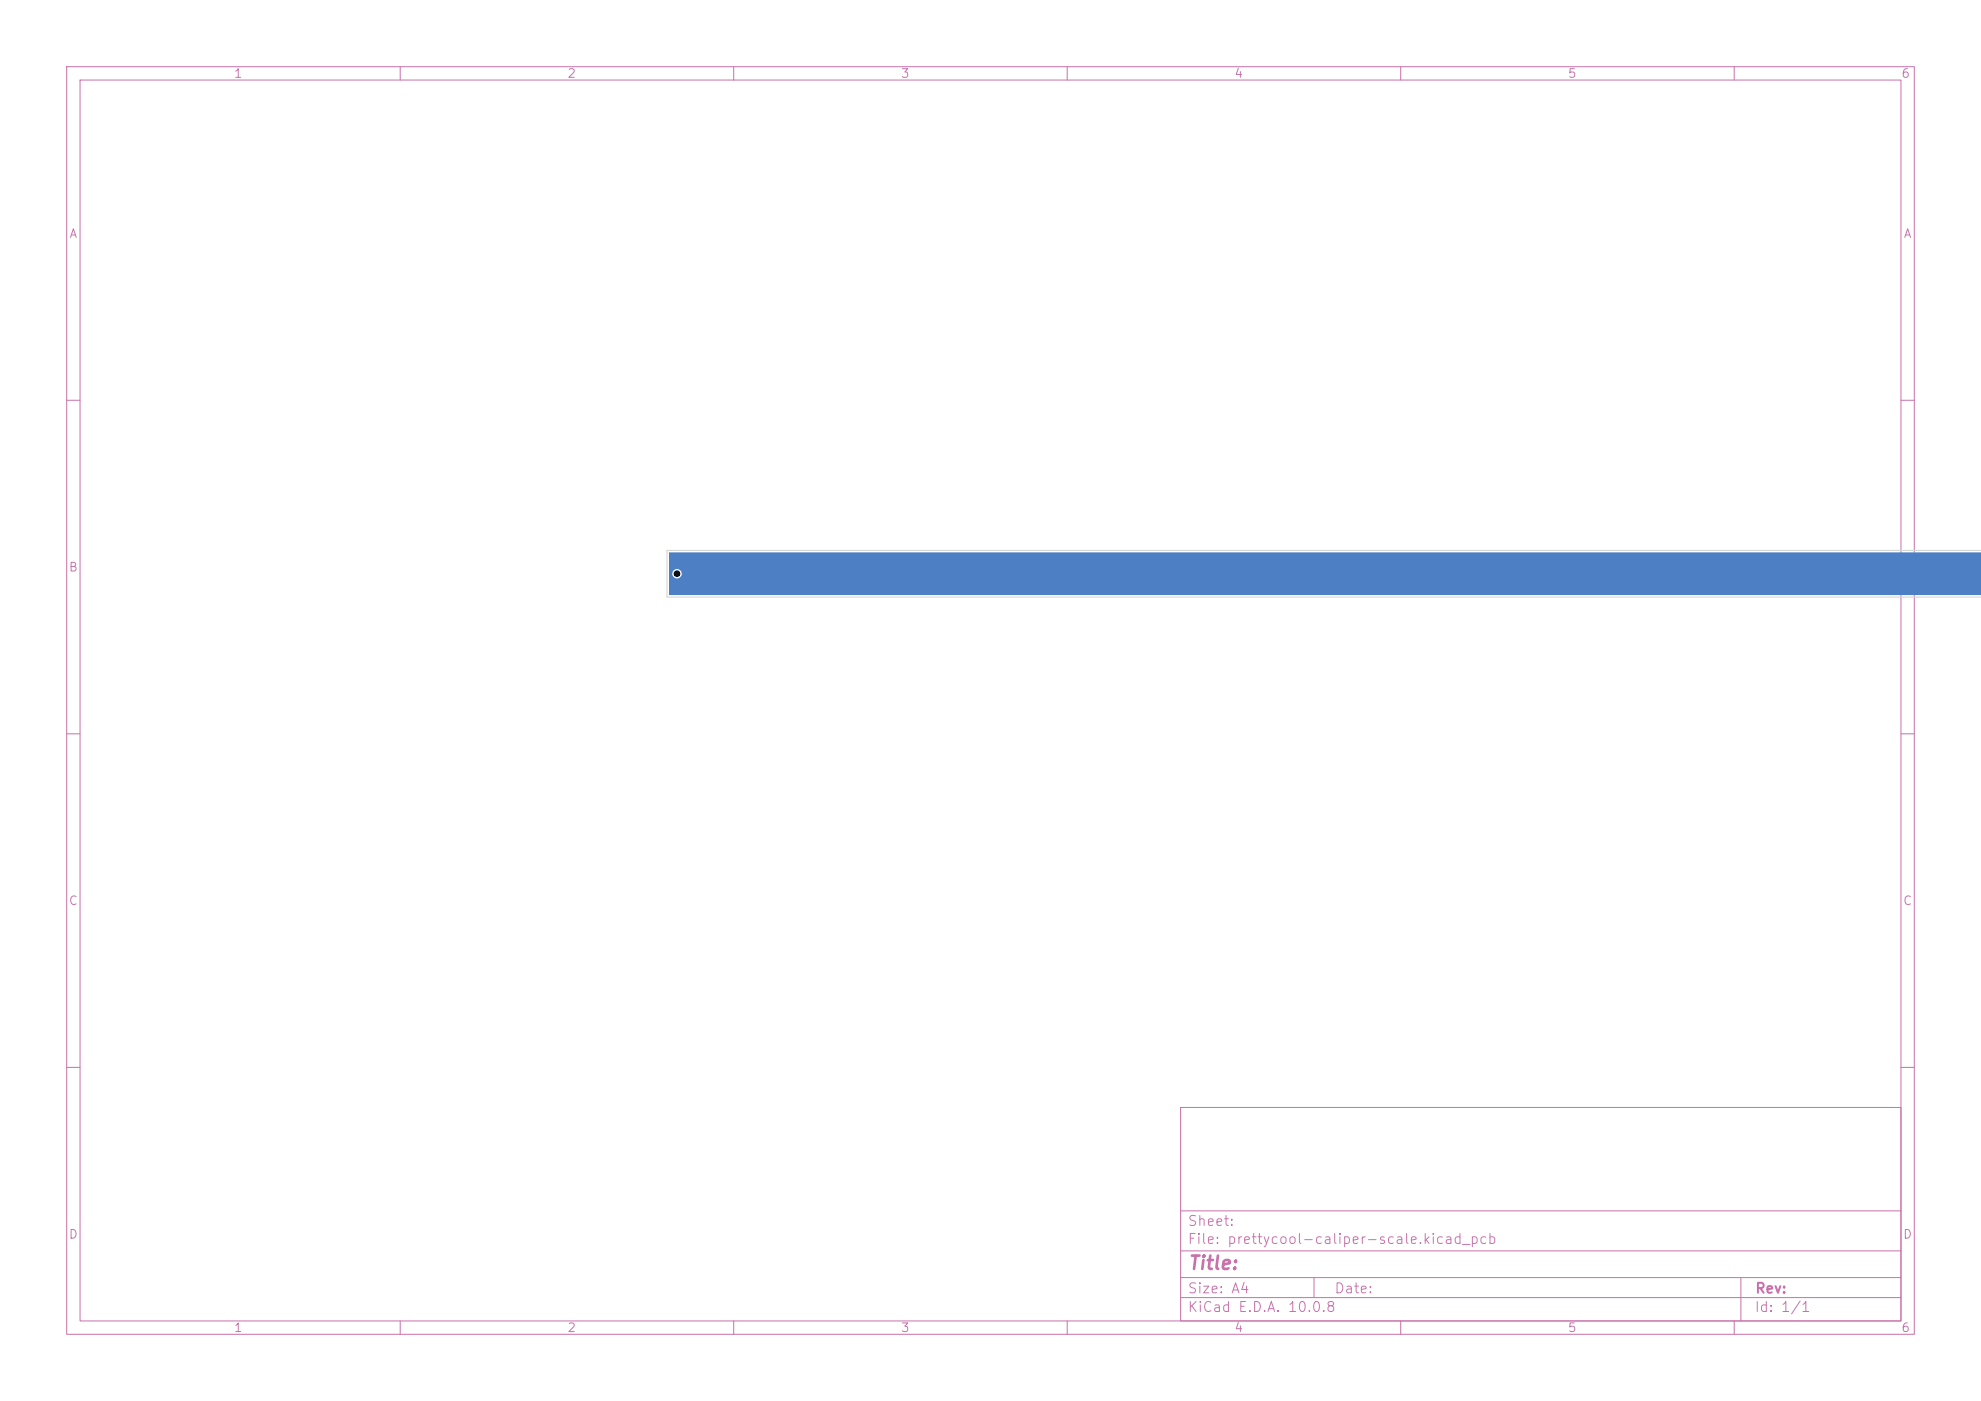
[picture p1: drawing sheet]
<svg xmlns="http://www.w3.org/2000/svg" width="297mm" height="210mm" viewBox="0 0 297 210" stroke-linecap="round" stroke-linejoin="round" font-family="sans-serif">
<defs><g id="words">
<text font-size="2" fill="#c872ab" x="178" y="190.8">Title:</text>
<g font-size="1.5" fill="#c872ab">
<text x="178" y="184.1">Sheet:</text>
<text x="178" y="186.8">File: prettycool-caliper-scale.kicad_pcb</text>
<text x="178" y="197">KiCad E.D.A. 10.0.8</text>
<text x="178" y="194.2">Size: A4</text>
<text x="200" y="194.2">Date:</text>
<text x="263" y="197">Id: 1/1</text>
<text x="263" y="194.2">Rev:</text>
</g>
<g font-size="1.3" fill="#c872ab">
<text x="35" y="12">1</text>
<text x="85" y="12">2</text>
<text x="135" y="12">3</text>
<text x="185" y="12">4</text>
<text x="235" y="12">5</text>
<text x="285" y="12">6</text>
<text x="10.3" y="36">A</text>
<text x="285.3" y="36">A</text>
<text x="10.2" y="86">B</text>
<text x="10.2" y="136">C</text>
<text x="285.2" y="136">C</text>
<text x="10.2" y="186">D</text>
<text x="285.2" y="186">D</text>
<text x="35" y="200">1</text>
<text x="85" y="200">2</text>
<text x="135" y="200">3</text>
<text x="185" y="200">4</text>
<text x="235" y="200">5</text>
<text x="285" y="200">6</text>
</g>
</g></defs>
<g fill="none" stroke="#c872ab" stroke-width=".15">
<path d="M10 10h277v190h-277zM12 12h273v186h-273zM60 10v2M110 10v2M160 10v2M210 10v2M260 10v2M10 60h2M285 60h2M10 110h2M285 110h2M10 160h2"/>
<path d="M177 166h108v32h-108zM285 160h2M60 198v2M110 198v2M160 198v2M177 194.5h108M177 191.5h108M177 187.5h108M177 181.5h108M197 191.5v3M210 198v2M260 198v2"/>
<path d="M261 191.5v6.5"/>
</g>
<path d="M100.3 82.8h196.8v6.4h-196.7l-.1-.1v-3.2h.5a.7 .7 0 0 0 .7 .8 .7 .7 0 0 0 .7-.8h194.9v.8v-1.4v.6h-194.9a.7 .7 0 0 0-.7-.6 .7 .7 0 0 0-.7 .6h-.5z" fill="#4d7fc4"/>
<path d="M297.1 82.5h-197.1v7h197.1" fill="none" stroke="#d0d2cd" stroke-width=".15"/>
<circle cx="101.5" cy="86" r=".5" fill="#000"/>
<use href="#words"/>
</svg>
